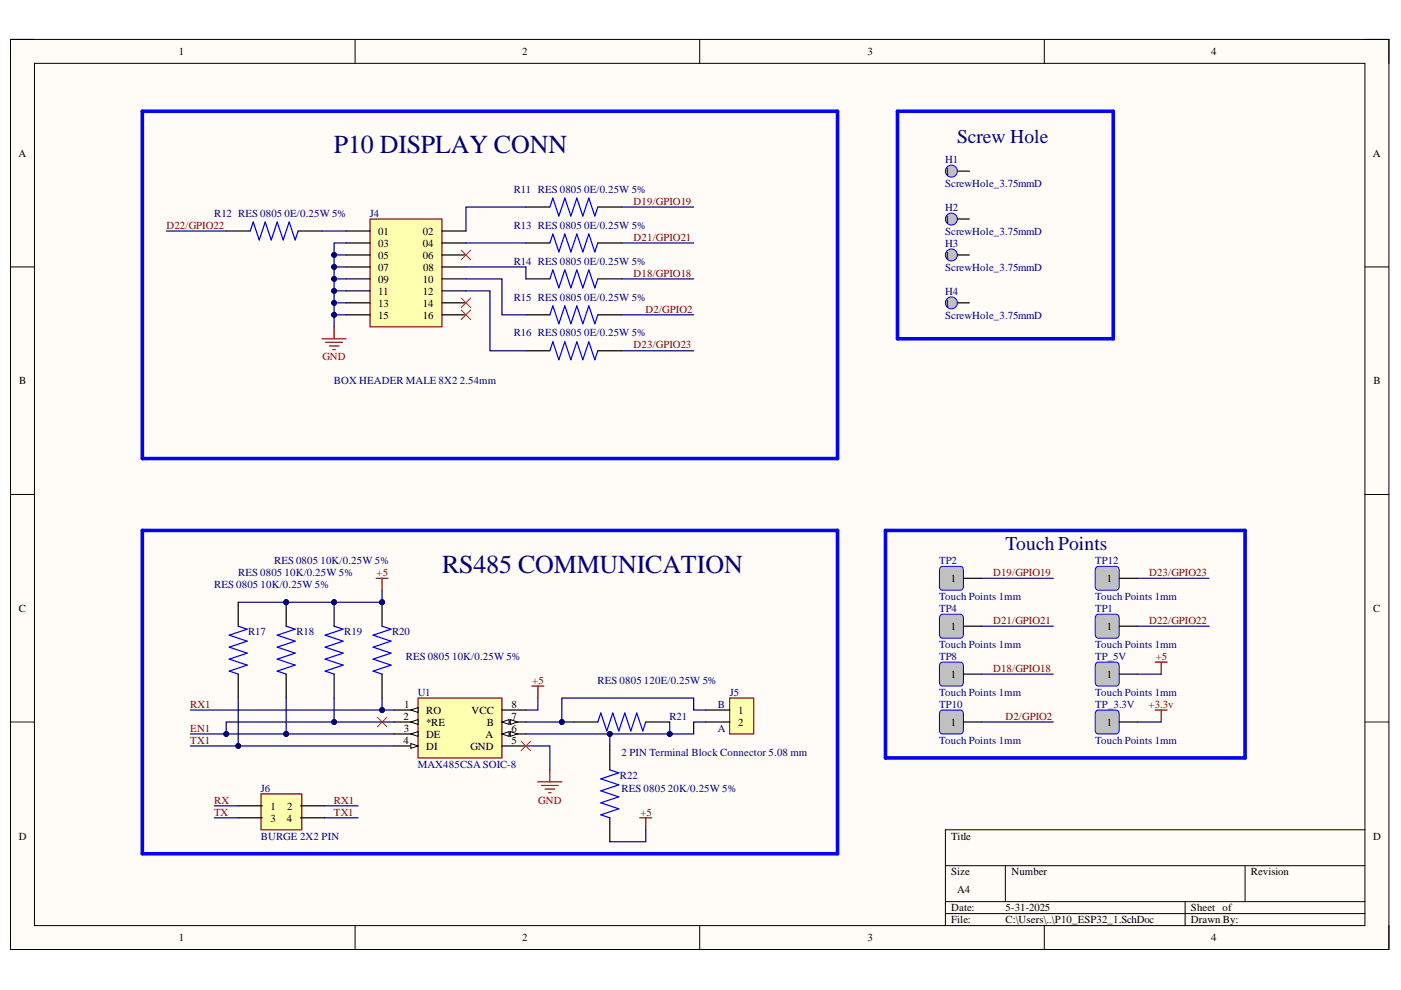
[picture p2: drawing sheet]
<svg xmlns="http://www.w3.org/2000/svg" width="297mm" height="210mm" viewBox="0 0 297 210" stroke-linecap="round" stroke-linejoin="round" font-family="sans-serif">
<defs><g id="words">
<g font-size="5.5" fill="#000080">
<text x="70.8" y="32.5">P10 DISPLAY CONN</text>
<text x="93.7" y="121.5">RS485 COMMUNICATION</text>
</g>
<g font-size="4.1" fill="#000080">
<text x="202.9" y="30.3">Screw Hole</text>
<text x="213.2" y="116.6">Touch Points</text>
</g>
<g font-size="2.3">
<text x="37.9" y="11.7">1</text>
<text x="110.7" y="11.7">2</text>
<text x="183.9" y="11.7">3</text>
<text x="256.8" y="11.7">4</text>
<text x="3.9" y="33.3">A</text>
<text x="291.1" y="33.3">A</text>
<text x="200.3" y="37.1">1</text>
<text x="200.3" y="47.2">1</text>
<text x="80.2" y="49.8">01</text>
<text x="80.2" y="52.3">03</text>
<text x="89.7" y="49.8">02</text>
<text x="89.7" y="52.3">04</text>
<text x="80.2" y="54.9">05</text>
<text x="80.2" y="57.4">07</text>
<text x="80.2" y="59.9">09</text>
<text x="89.7" y="54.9">06</text>
<text x="89.7" y="59.9">10</text>
<text x="89.7" y="57.4">08</text>
<text x="200.3" y="54.9">1</text>
<text x="80.2" y="62.5">11</text>
<text x="80.2" y="65">13</text>
<text x="89.7" y="62.5">12</text>
<text x="89.7" y="65">14</text>
<text x="200.3" y="65">1</text>
<text x="80.2" y="67.5">15</text>
<text x="89.7" y="67.5">16</text>
<text x="4.1" y="81.5">B</text>
<text x="291.2" y="81.5">B</text>
<text x="201.6" y="123.4">1</text>
<text x="234.6" y="123.4">1</text>
<text x="4" y="129.7">C</text>
<text x="291.2" y="129.7">C</text>
<text x="201.6" y="133.5">1</text>
<text x="234.6" y="133.5">1</text>
<text x="201.6" y="143.7">1</text>
<text x="234.6" y="143.7">1</text>
<text x="85.5" y="152.6">2</text>
<text x="85.6" y="155.2">3</text>
<text x="85.7" y="150.1">1</text>
<text x="90.3" y="151.4">RO</text>
<text x="90.3" y="153.9">*RE</text>
<text x="100" y="151.4">VCC</text>
<text x="103.2" y="153.9">B</text>
<text x="108.4" y="150.1">8</text>
<text x="108.4" y="152.6">7</text>
<text x="108.4" y="155.2">6</text>
<text x="156.5" y="151.4">1</text>
<text x="156.5" y="153.9">2</text>
<text x="201.6" y="153.9">1</text>
<text x="234.6" y="153.9">1</text>
<text x="85.5" y="157.7">4</text>
<text x="90.3" y="156.4">DE</text>
<text x="90.3" y="159">DI</text>
<text x="99.7" y="159">GND</text>
<text x="102.9" y="156.4">A</text>
<text x="108.4" y="157.7">5</text>
<text x="57.4" y="171.7">1</text>
<text x="60.9" y="171.7">2</text>
<text x="4" y="178">D</text>
<text x="57.4" y="174.2">3</text>
<text x="60.8" y="174.2">4</text>
<text x="201.7" y="178">Title</text>
<text x="291.2" y="178">D</text>
<text x="201.7" y="185.6">Size</text>
<text x="214.4" y="185.6">Number</text>
<text x="265.2" y="185.6">Revision</text>
<text x="202.9" y="189.4">A4</text>
<text x="201.7" y="193.2">Date:</text>
<text x="201.7" y="195.7">File:</text>
<text x="213.2" y="193.2">5-31-2025</text>
<text x="213.2" y="195.7">C:\Users\..\P10_ESP32_1.SchDoc</text>
<text x="252.5" y="193.2">Sheet of</text>
<text x="252.5" y="195.7">Drawn By:</text>
<text x="37.9" y="199.5">1</text>
<text x="110.7" y="199.5">2</text>
<text x="183.9" y="199.5">3</text>
<text x="256.8" y="199.5">4</text>
</g>
<g font-size="2.3" fill="#000080">
<text x="200.4" y="34.6">H1</text>
<text x="109" y="40.9">R11 RES 0805</text>
<text x="123.8" y="40.9">0E/0.25W 5%</text>
<text x="200.4" y="39.6">ScrewHole_3.75mmD</text>
<text x="45.4" y="46">R12 RES 0805</text>
<text x="60.3" y="46">0E/0.25W 5%</text>
<text x="78.4" y="46">J4</text>
<text x="200.4" y="44.7">H2</text>
<text x="109" y="48.5">R13 RES 0805</text>
<text x="123.8" y="48.5">0E/0.25W 5%</text>
<text x="200.4" y="49.8">ScrewHole_3.75mmD</text>
<text x="200.4" y="52.3">H3</text>
<text x="109" y="56.1">R14 RES 0805</text>
<text x="123.8" y="56.1">0E/0.25W 5%</text>
<text x="200.4" y="57.4">ScrewHole_3.75mmD</text>
<text x="109" y="63.7">R15 RES 0805</text>
<text x="123.8" y="63.7">0E/0.25W 5%</text>
<text x="200.4" y="62.5">H4</text>
<text x="109" y="71.3">R16 RES 0805</text>
<text x="123.8" y="71.3">0E/0.25W 5%</text>
<text x="200.4" y="67.5">ScrewHole_3.75mmD</text>
<text x="70.8" y="81.5">BOX HEADER MALE 8X2</text>
<text x="97.5" y="81.5">2.54mm</text>
<text x="58.1" y="119.6">RES 0805</text>
<text x="67.9" y="119.6">10K/0.25W 5%</text>
<text x="199.1" y="119.6">TP2</text>
<text x="232.2" y="119.6">TP12</text>
<text x="45.4" y="124.7">RES 0805</text>
<text x="50.5" y="122.1">RES 0805</text>
<text x="55.2" y="124.7">10K/0.25W 5%</text>
<text x="60.3" y="122.1">10K/0.25W 5%</text>
<text x="199.1" y="127.2">Touch Points 1mm</text>
<text x="199.1" y="129.7">TP4</text>
<text x="232.2" y="127.2">Touch Points 1mm</text>
<text x="232.2" y="129.7">TP1</text>
<text x="52.6" y="134.6">R17</text>
<text x="62.8" y="134.6">R18</text>
<text x="73" y="134.6">R19</text>
<text x="83.2" y="134.6">R20</text>
<text x="199.1" y="137.3">Touch Points 1mm</text>
<text x="232.2" y="137.3">Touch Points 1mm</text>
<text x="86" y="139.9">RES 0805</text>
<text x="95.9" y="139.9">10K/0.25W 5%</text>
<text x="199.1" y="139.9">TP8</text>
<text x="232.2" y="139.9">TP_5V</text>
<text x="88.6" y="147.5">U1</text>
<text x="126.7" y="144.9">RES 0805</text>
<text x="136.5" y="144.9">120E/0.25W 5%</text>
<text x="154.7" y="147.5">J5</text>
<text x="199.1" y="147.5">Touch Points 1mm</text>
<text x="232.2" y="147.5">Touch Points 1mm</text>
<text x="141.9" y="152.6">R21</text>
<text x="152.2" y="155.2">A</text>
<text x="152.2" y="150.1">B</text>
<text x="199.1" y="150.1">TP10</text>
<text x="232.2" y="150.1">TP_3.3V</text>
<text x="131.8" y="160.2">2 PIN Terminal Block Connector 5.08 mm</text>
<text x="199.1" y="157.7">Touch Points 1mm</text>
<text x="232.2" y="157.7">Touch Points 1mm</text>
<text x="55.3" y="167.9">J6</text>
<text x="88.6" y="162.8">MAX485CSA SOIC-8</text>
<text x="131.5" y="165.1">R22</text>
<text x="131.8" y="167.9">RES 0805</text>
<text x="141.6" y="167.9">20K/0.25W 5%</text>
<text x="55.3" y="178">BURGE 2X2 PIN</text>
</g>
<g font-size="2.3" fill="#800000">
<text x="134.3" y="43.4">D19/GPIO19</text>
<text x="35.3" y="48.5">D22/GPIO22</text>
<text x="134.3" y="51.1">D21/GPIO21</text>
<text x="134.3" y="58.7">D18/GPIO18</text>
<text x="136.9" y="66.3">D2/GPIO2</text>
<text x="68.3" y="76.4">GND</text>
<text x="134.3" y="73.9">D23/GPIO23</text>
<text x="79.9" y="122.1">+5</text>
<text x="210.5" y="122.1">D19/GPIO19</text>
<text x="243.6" y="122.1">D23/GPIO23</text>
<text x="210.5" y="132.3">D21/GPIO21</text>
<text x="243.6" y="132.3">D22/GPIO22</text>
<text x="210.5" y="142.4">D18/GPIO18</text>
<text x="245.1" y="139.9">+5</text>
<text x="112.8" y="144.9">+5</text>
<text x="40.3" y="150.1">RX1</text>
<text x="40.3" y="155.2">EN1</text>
<text x="213.2" y="152.6">D2/GPIO2</text>
<text x="243.5" y="150.1">+3.3v</text>
<text x="40.3" y="157.7">TX1</text>
<text x="45.4" y="170.4">RX</text>
<text x="45.4" y="172.9">TX</text>
<text x="70.8" y="170.4">RX1</text>
<text x="70.8" y="172.9">TX1</text>
<text x="114.1" y="170.4">GND</text>
<text x="135.8" y="172.9">+5</text>
</g>
</g></defs>
<path d="M2.2 8.4h292.3v192.9h-292.3z" fill-rule="evenodd" fill="#fffcf8"/>
<path d="M2.2 8.4h292.3v192.9h-292.3z" fill="none" stroke="#000" stroke-width=".21"/>
<path d="M7.3 13.4h282.1v182.8h-282.1z" fill-rule="evenodd" fill="#fffcf8"/>
<g fill="none" stroke="#000" stroke-width=".21">
<path d="M2.2 8.4h5.1M7.3 13.4h282.1v182.8h-282.1zM75.3 8.4v5M148.3 8.4v5M221.4 8.4v5M289.4 8.4h5.1v5M2.2 56.6h5.1M289.4 56.6h5.1M2.2 104.8h5.1M289.4 104.8h5.1M2.2 153.1h5.1M289.4 153.1h5.1"/>
<path d="M289.4 175.9h-89v20.3M75.3 196.2v5.1M148.3 196.2v5.1M200.4 183.6h89M200.4 191.2h89M200.4 193.7h89M213.2 183.6v7.6M221.4 196.2v5.1M251.3 191.2v5M264 183.6v7.6M294.5 196.2v5.1"/>
</g>
<path d="M78.5 46.4h15.2v22.9h-15.2z" fill-rule="evenodd" fill="#ffffb0"/>
<path d="M78.5 46.4h15.2v22.9h-15.2zM68.3 71.8h5.1M69.1 72.6h3.5M69.8 73.4h2.1M70.6 74.1h.5M70.8 69.3v2.5" fill="none" stroke="#800000" stroke-width=".25"/>
<g fill="none" stroke="#000" stroke-width=".25">
<path d="M73.4 49h5.1M73.4 51.5h5.1M73.4 54.1h5.1M73.4 56.6h5.1M73.4 59.1h5.1M93.7 49h5.1M93.7 51.5h5.1M93.7 54.1h5.1M93.7 56.6h5.1M93.7 59.1h5.1M73.4 61.7h5.1M73.4 64.2h5.1"/>
<path d="M73.4 66.8h5.1M93.7 61.7h5.1M93.7 64.2h5.1M93.7 66.8h5.1"/>
</g>
<path d="M97.8 53l2 2.1M99.8 53l-2 2.1M97.8 63.2l2 2M97.8 65.7l2 2.1M99.8 63.2l-2 2M99.8 65.7l-2 2.1" fill="none" stroke="#f00" stroke-width=".21"/>
<path d="M88.6 148h17.8v12.7h-17.8z" fill-rule="evenodd" fill="#ffffb0"/>
<path d="M88.6 148h17.8v12.7h-17.8z" fill="none" stroke="#800000" stroke-width=".25"/>
<path d="M83.5 150.5h5.1" fill="none" stroke="#000" stroke-width=".25"/>
<path d="M87.1 150.5l1.5-.5v1z" fill="#f8fcff"/>
<path d="M87.1 150.5l1.5-.5v1z" fill="none" stroke="#000" stroke-width=".21"/>
<path d="M83.5 153.1h5.1M106.4 150.5h5.1" fill="none" stroke="#000" stroke-width=".25"/>
<path d="M87.1 153.1l1.5-.5v1z" fill="#f8fcff"/>
<path d="M87.1 153.1l1.5-.5v1z" fill="none" stroke="#000" stroke-width=".21"/>
<path d="M106.4 153.1h5.1" fill="none" stroke="#000" stroke-width=".25"/>
<path d="M106.4 153.1l1.5-.5v1z" fill="#f8fcff"/>
<path d="M106.4 153.1l1.5-.5v1z" fill="none" stroke="#000" stroke-width=".21"/>
<path d="M108.2 152.6l1.5 .5-1.5 .5z" fill="#f8fcff"/>
<path d="M108.2 152.6l1.5 .5-1.5 .5z" fill="none" stroke="#000" stroke-width=".21"/>
<path d="M83.5 155.6h5.1" fill="none" stroke="#000" stroke-width=".25"/>
<path d="M87.1 155.6l1.5-.5v1z" fill="#f8fcff"/>
<path d="M87.1 155.6l1.5-.5v1z" fill="none" stroke="#000" stroke-width=".21"/>
<path d="M106.4 155.6h5.1" fill="none" stroke="#000" stroke-width=".25"/>
<path d="M106.4 155.6l1.5-.5v1z" fill="#f8fcff"/>
<path d="M106.4 155.6l1.5-.5v1z" fill="none" stroke="#000" stroke-width=".21"/>
<path d="M108.2 155.1l1.5 .5-1.5 .5z" fill="#f8fcff"/>
<path d="M108.2 155.1l1.5 .5-1.5 .5z" fill="none" stroke="#000" stroke-width=".21"/>
<path d="M83.5 158.2h5.1" fill="none" stroke="#000" stroke-width=".25"/>
<path d="M87.1 157.7l1.5 .5-1.5 .5z" fill="#f8fcff"/>
<path d="M87.1 157.7l1.5 .5-1.5 .5z" fill="none" stroke="#000" stroke-width=".21"/>
<path d="M50.5 127.7v5.1M50.5 142.9v5.1M106.4 158.2h5.1" fill="none" stroke="#000" stroke-width=".25"/>
<path d="M50.5 132.8l1.9 .6-3.8 1.3 3.8 1.2-3.8 1.3 3.8 1.3-3.8 1.3 3.8 1.2-3.8 1.3 1.9 .6" fill="none" stroke="#00f" stroke-width=".25"/>
<circle cx="60.7" cy="127.7" r=".51" fill="#000080"/>
<circle cx="60.7" cy="127.7" r=".51" fill="none" stroke="#000080" stroke-width=".21"/>
<path d="M60.7 132.8l1.9 .6-3.8 1.3 3.8 1.2-3.8 1.3 3.8 1.3-3.8 1.3 3.8 1.2-3.8 1.3 1.9 .6" fill="none" stroke="#00f" stroke-width=".25"/>
<path d="M60.7 127.7v5.1M60.7 142.9v5.1" fill="none" stroke="#000" stroke-width=".25"/>
<circle cx="60.7" cy="127.7" r=".51" fill="#000080"/>
<circle cx="60.7" cy="127.7" r=".51" fill="none" stroke="#000080" stroke-width=".21"/>
<circle cx="70.8" cy="127.7" r=".51" fill="#000080"/>
<circle cx="70.8" cy="127.7" r=".51" fill="none" stroke="#000080" stroke-width=".21"/>
<path d="M70.8 132.8l1.9 .6-3.8 1.3 3.8 1.2-3.8 1.3 3.8 1.3-3.8 1.3 3.8 1.2-3.8 1.3 1.9 .6" fill="none" stroke="#00f" stroke-width=".25"/>
<path d="M70.8 127.7v5.1M70.8 142.9v5.1" fill="none" stroke="#000" stroke-width=".25"/>
<circle cx="70.8" cy="127.7" r=".51" fill="#000080"/>
<circle cx="70.8" cy="127.7" r=".51" fill="none" stroke="#000080" stroke-width=".21"/>
<circle cx="81" cy="127.7" r=".51" fill="#000080"/>
<circle cx="81" cy="127.7" r=".51" fill="none" stroke="#000080" stroke-width=".21"/>
<path d="M81 132.8l1.9 .6-3.8 1.3 3.8 1.2-3.8 1.3 3.8 1.3-3.8 1.3 3.8 1.2-3.8 1.3 1.9 .6" fill="none" stroke="#00f" stroke-width=".25"/>
<path d="M81 127.7v5.1M81 142.9v5.1" fill="none" stroke="#000" stroke-width=".25"/>
<circle cx="81" cy="127.7" r=".51" fill="#000080"/>
<circle cx="81" cy="127.7" r=".51" fill="none" stroke="#000080" stroke-width=".21"/>
<path d="M126.7 153.1l.7-1.9 1.3 3.8 1.2-3.8 1.3 3.8 1.3-3.8 1.2 3.8 1.3-3.8 1.3 3.8 .6-1.9M129.3 163.2l1.9 .7-3.8 1.2 3.8 1.3-3.8 1.3 3.8 1.3-3.8 1.2 3.8 1.3-3.8 1.3 1.9 .6" fill="none" stroke="#00f" stroke-width=".25"/>
<path d="M121.7 153.1h5M129.3 158.2v5M136.9 153.1h5.1M129.3 173.4v5.1" fill="none" stroke="#000" stroke-width=".25"/>
<path d="M112.8 145.5h2.5M114 145.5v2.5M135.6 173.4h2.6M136.9 173.4v2.5" fill="none" stroke="#800000" stroke-width=".25"/>
<path d="M154.7 148h5.1v7.6h-5.1z" fill-rule="evenodd" fill="#ffffb0"/>
<path d="M154.7 148h5.1v7.6h-5.1zM114 165.8h5.1M114.8 166.5h3.6M115.6 167.3h2M116.3 168.1h.5M116.6 163.2v2.6" fill="none" stroke="#800000" stroke-width=".25"/>
<path d="M149.6 150.5h5.1M149.6 153.1h5.1" fill="none" stroke="#000" stroke-width=".25"/>
<path d="M30.2 23.6h147.4v73.6h-147.4zM30.2 112.5h147.4v68.5h-147.4z" fill="none" stroke="#00f" stroke-width=".76"/>
<path d="M55.3 168.3h8.7v7.6h-8.7z" fill-rule="evenodd" fill="#ffffb0"/>
<path d="M79.7 122.6h2.6M81 122.6v2.6M55.3 168.3h8.7v7.6h-8.7z" fill="none" stroke="#800000" stroke-width=".25"/>
<g fill="none" stroke="#000" stroke-width=".25">
<path d="M48 49h5M63.2 49h5.1M111.5 43.9h5.1M111.5 51.5h5.1M111.5 59.1h5.1M126.7 43.9h5.1M126.7 51.5h5.1M126.7 59.1h5.1M111.5 66.8h5.1M111.5 74.4h5.1M126.7 66.8h5.1M126.7 74.4h5.1"/>
<path d="M50.5 170.9h5.1M50.5 173.4h5.1M63.7 170.9h5.1M63.7 173.4h5.1"/>
</g>
<path d="M53 49l.7-1.9 1.3 3.8 1.2-3.8 1.3 3.8 1.3-3.8 1.2 3.8 1.3-3.8 1.3 3.8 .6-1.9M116.6 43.9l.6-1.9 1.3 3.8 1.3-3.8 1.2 3.8 1.3-3.8 1.3 3.8 1.2-3.8 1.3 3.8 .6-1.9M116.6 51.5l.6-1.9 1.3 3.8 1.3-3.8 1.2 3.8 1.3-3.8 1.3 3.8 1.2-3.8 1.3 3.8 .6-1.9M116.6 59.1l.6-1.9 1.3 3.8 1.3-3.8 1.2 3.8 1.3-3.8 1.3 3.8 1.2-3.8 1.3 3.8 .6-1.9M116.6 66.8l.6-2 1.3 3.9 1.3-3.9 1.2 3.9 1.3-3.9 1.3 3.9 1.2-3.9 1.3 3.9 .6-1.9M116.6 74.4l.6-1.9 1.3 3.8 1.3-3.8 1.2 3.8 1.3-3.8 1.3 3.8 1.2-3.8 1.3 3.8 .6-1.9" fill="none" stroke="#00f" stroke-width=".25"/>
<path d="M190.3 23.6h45.7v48.2h-45.7z" fill="none" stroke="#00f" stroke-width=".76"/>
<circle cx="201.7" cy="36.3" r="1.27" fill="#c0c0c0"/>
<circle cx="201.7" cy="36.3" r="1.27" fill="none" stroke="#00f" stroke-width=".21"/>
<path d="M203 36.3h2.5" fill="none" stroke="#000" stroke-width=".25"/>
<circle cx="201.7" cy="46.4" r="1.27" fill="#c0c0c0"/>
<circle cx="201.7" cy="46.4" r="1.27" fill="none" stroke="#00f" stroke-width=".21"/>
<path d="M203 46.4h2.5" fill="none" stroke="#000" stroke-width=".25"/>
<circle cx="201.7" cy="54.1" r="1.27" fill="#c0c0c0"/>
<circle cx="201.7" cy="54.1" r="1.27" fill="none" stroke="#00f" stroke-width=".21"/>
<path d="M203 54.1h2.5" fill="none" stroke="#000" stroke-width=".25"/>
<circle cx="201.7" cy="64.2" r="1.27" fill="#c0c0c0"/>
<circle cx="201.7" cy="64.2" r="1.27" fill="none" stroke="#00f" stroke-width=".21"/>
<path d="M203 64.2h2.5" fill="none" stroke="#000" stroke-width=".25"/>
<path d="M199.4 120.3l.4-.2h3.8a.73 .73 0 0 1 .7 .8v3.5a.74 .74 0 0 1-.7 .8h-3.8a.74 .74 0 0 1-.6-.8v-3.5z" fill="#c0c0c0"/>
<path d="M199.4 120.3l.4-.2h3.8a.73 .73 0 0 1 .7 .8v3.5a.74 .74 0 0 1-.7 .8h-3.8a.74 .74 0 0 1-.6-.8v-3.5z" fill="none" stroke="#00f" stroke-width=".21"/>
<path d="M204.3 122.6h3.8" fill="none" stroke="#000" stroke-width=".25"/>
<path d="M199.4 130.5l.4-.3h3.8a.74 .74 0 0 1 .7 .8v3.5a.74 .74 0 0 1-.7 .8h-3.8a.74 .74 0 0 1-.6-.8v-3.5z" fill="#c0c0c0"/>
<path d="M199.4 130.5l.4-.3h3.8a.74 .74 0 0 1 .7 .8v3.5a.74 .74 0 0 1-.7 .8h-3.8a.74 .74 0 0 1-.6-.8v-3.5z" fill="none" stroke="#00f" stroke-width=".21"/>
<path d="M204.3 132.8h3.8" fill="none" stroke="#000" stroke-width=".25"/>
<path d="M199.4 140.6l.4-.2h3.8a.74 .74 0 0 1 .7 .8v3.5a.74 .74 0 0 1-.7 .8h-3.8a.77 .77 0 0 1-.6-.8v-3.5z" fill="#c0c0c0"/>
<path d="M199.4 140.6l.4-.2h3.8a.74 .74 0 0 1 .7 .8v3.5a.74 .74 0 0 1-.7 .8h-3.8a.77 .77 0 0 1-.6-.8v-3.5z" fill="none" stroke="#00f" stroke-width=".21"/>
<path d="M204.3 142.9h3.8" fill="none" stroke="#000" stroke-width=".25"/>
<path d="M199.4 150.8l.4-.3h3.8a.73 .73 0 0 1 .7 .8v3.5a.73 .73 0 0 1-.7 .8h-3.8a.73 .73 0 0 1-.6-.8v-3.5z" fill="#c0c0c0"/>
<path d="M199.4 150.8l.4-.3h3.8a.73 .73 0 0 1 .7 .8v3.5a.73 .73 0 0 1-.7 .8h-3.8a.73 .73 0 0 1-.6-.8v-3.5z" fill="none" stroke="#00f" stroke-width=".21"/>
<path d="M204.3 153.1h3.8" fill="none" stroke="#000" stroke-width=".25"/>
<path d="M232.4 120.3l.5-.2h3.7a.73 .73 0 0 1 .7 .8v3.5a.74 .74 0 0 1-.7 .8h-3.7a.74 .74 0 0 1-.7-.8v-3.5z" fill="#c0c0c0"/>
<path d="M232.4 120.3l.5-.2h3.7a.73 .73 0 0 1 .7 .8v3.5a.74 .74 0 0 1-.7 .8h-3.7a.74 .74 0 0 1-.7-.8v-3.5z" fill="none" stroke="#00f" stroke-width=".21"/>
<path d="M237.3 122.6h3.8" fill="none" stroke="#000" stroke-width=".25"/>
<path d="M232.4 130.5l.5-.3h3.7a.74 .74 0 0 1 .7 .8v3.5a.74 .74 0 0 1-.7 .8h-3.7a.74 .74 0 0 1-.7-.8v-3.5z" fill="#c0c0c0"/>
<path d="M232.4 130.5l.5-.3h3.7a.74 .74 0 0 1 .7 .8v3.5a.74 .74 0 0 1-.7 .8h-3.7a.74 .74 0 0 1-.7-.8v-3.5z" fill="none" stroke="#00f" stroke-width=".21"/>
<path d="M237.3 132.8h3.8" fill="none" stroke="#000" stroke-width=".25"/>
<path d="M232.4 140.6l.5-.2h3.7a.74 .74 0 0 1 .7 .8v3.5a.74 .74 0 0 1-.7 .8h-3.7a.77 .77 0 0 1-.7-.8v-3.5z" fill="#c0c0c0"/>
<path d="M232.4 140.6l.5-.2h3.7a.74 .74 0 0 1 .7 .8v3.5a.74 .74 0 0 1-.7 .8h-3.7a.77 .77 0 0 1-.7-.8v-3.5z" fill="none" stroke="#00f" stroke-width=".21"/>
<path d="M237.3 142.9h3.8" fill="none" stroke="#000" stroke-width=".25"/>
<path d="M232.4 150.8l.5-.3h3.7a.73 .73 0 0 1 .7 .8v3.5a.73 .73 0 0 1-.7 .8h-3.7a.73 .73 0 0 1-.7-.8v-3.5z" fill="#c0c0c0"/>
<path d="M232.4 150.8l.5-.3h3.7a.73 .73 0 0 1 .7 .8v3.5a.73 .73 0 0 1-.7 .8h-3.7a.73 .73 0 0 1-.7-.8v-3.5z" fill="none" stroke="#00f" stroke-width=".21"/>
<path d="M237.3 153.1h3.8" fill="none" stroke="#000" stroke-width=".25"/>
<path d="M244.9 140.4h2.6M244.9 150.5h2.6M246.2 140.4v2.5M246.2 150.5v2.6" fill="none" stroke="#800000" stroke-width=".25"/>
<path d="M187.7 112.5h76.3v48.2h-76.3z" fill="none" stroke="#00f" stroke-width=".76"/>
<path d="M80 152.1l2 2M82 152.1l-2 2" fill="none" stroke="#f00" stroke-width=".21"/>
<path d="M70.8 54.1h2.6" fill="none" stroke="#000080" stroke-width=".25"/>
<circle cx="70.8" cy="54.1" r=".51" fill="#000080"/>
<circle cx="70.8" cy="54.1" r=".51" fill="none" stroke="#000080" stroke-width=".21"/>
<path d="M70.8 56.6h2.6" fill="none" stroke="#000080" stroke-width=".25"/>
<circle cx="70.8" cy="56.6" r=".51" fill="#000080"/>
<circle cx="70.8" cy="56.6" r=".51" fill="none" stroke="#000080" stroke-width=".21"/>
<path d="M70.8 59.1h2.6" fill="none" stroke="#000080" stroke-width=".25"/>
<circle cx="70.8" cy="59.1" r=".51" fill="#000080"/>
<circle cx="70.8" cy="59.1" r=".51" fill="none" stroke="#000080" stroke-width=".21"/>
<path d="M70.8 61.7h2.6" fill="none" stroke="#000080" stroke-width=".25"/>
<circle cx="70.8" cy="61.7" r=".51" fill="#000080"/>
<circle cx="70.8" cy="61.7" r=".51" fill="none" stroke="#000080" stroke-width=".21"/>
<path d="M70.8 64.2h2.6" fill="none" stroke="#000080" stroke-width=".25"/>
<circle cx="70.8" cy="64.2" r=".51" fill="#000080"/>
<circle cx="70.8" cy="64.2" r=".51" fill="none" stroke="#000080" stroke-width=".21"/>
<path d="M70.8 66.8h2.6" fill="none" stroke="#000080" stroke-width=".25"/>
<circle cx="70.8" cy="66.8" r=".51" fill="#000080"/>
<circle cx="70.8" cy="66.8" r=".51" fill="none" stroke="#000080" stroke-width=".21"/>
<path d="M73.4 51.5h-2.6v17.8" fill="none" stroke="#000080" stroke-width=".25"/>
<circle cx="70.8" cy="66.8" r=".51" fill="#000080"/>
<circle cx="70.8" cy="66.8" r=".51" fill="none" stroke="#000080" stroke-width=".21"/>
<circle cx="70.8" cy="64.2" r=".51" fill="#000080"/>
<circle cx="70.8" cy="64.2" r=".51" fill="none" stroke="#000080" stroke-width=".21"/>
<circle cx="70.8" cy="61.7" r=".51" fill="#000080"/>
<circle cx="70.8" cy="61.7" r=".51" fill="none" stroke="#000080" stroke-width=".21"/>
<circle cx="70.8" cy="59.1" r=".51" fill="#000080"/>
<circle cx="70.8" cy="59.1" r=".51" fill="none" stroke="#000080" stroke-width=".21"/>
<circle cx="70.8" cy="56.6" r=".51" fill="#000080"/>
<circle cx="70.8" cy="56.6" r=".51" fill="none" stroke="#000080" stroke-width=".21"/>
<circle cx="70.8" cy="54.1" r=".51" fill="#000080"/>
<circle cx="70.8" cy="54.1" r=".51" fill="none" stroke="#000080" stroke-width=".21"/>
<path d="M40.3 150.5h43.2" fill="none" stroke="#000080" stroke-width=".25"/>
<circle cx="81" cy="150.5" r=".51" fill="#000080"/>
<circle cx="81" cy="150.5" r=".51" fill="none" stroke="#000080" stroke-width=".21"/>
<path d="M40.3 158.2h43.2" fill="none" stroke="#000080" stroke-width=".25"/>
<circle cx="50.5" cy="158.2" r=".51" fill="#000080"/>
<circle cx="50.5" cy="158.2" r=".51" fill="none" stroke="#000080" stroke-width=".21"/>
<path d="M81 148v2.5" fill="none" stroke="#000080" stroke-width=".25"/>
<circle cx="81" cy="150.5" r=".51" fill="#000080"/>
<circle cx="81" cy="150.5" r=".51" fill="none" stroke="#000080" stroke-width=".21"/>
<path d="M60.7 148v7.6" fill="none" stroke="#000080" stroke-width=".25"/>
<circle cx="60.7" cy="155.6" r=".51" fill="#000080"/>
<circle cx="60.7" cy="155.6" r=".51" fill="none" stroke="#000080" stroke-width=".21"/>
<path d="M50.5 148v10.2" fill="none" stroke="#000080" stroke-width=".25"/>
<circle cx="50.5" cy="158.2" r=".51" fill="#000080"/>
<circle cx="50.5" cy="158.2" r=".51" fill="none" stroke="#000080" stroke-width=".21"/>
<path d="M111.5 153.1h10.2M114 148v2.5h-2.5" fill="none" stroke="#000080" stroke-width=".25"/>
<circle cx="119.1" cy="153.1" r=".51" fill="#000080"/>
<circle cx="119.1" cy="153.1" r=".51" fill="none" stroke="#000080" stroke-width=".21"/>
<path d="M149.6 153.1h-2.5v2.5h-35.6" fill="none" stroke="#000080" stroke-width=".25"/>
<circle cx="129.3" cy="155.6" r=".51" fill="#000080"/>
<circle cx="129.3" cy="155.6" r=".51" fill="none" stroke="#000080" stroke-width=".21"/>
<circle cx="142" cy="155.6" r=".51" fill="#000080"/>
<circle cx="142" cy="155.6" r=".51" fill="none" stroke="#000080" stroke-width=".21"/>
<path d="M142 153.1v2.5" fill="none" stroke="#000080" stroke-width=".25"/>
<circle cx="142" cy="155.6" r=".51" fill="#000080"/>
<circle cx="142" cy="155.6" r=".51" fill="none" stroke="#000080" stroke-width=".21"/>
<path d="M111.5 158.2h5.1v5M129.3 155.6v2.6M136.9 175.9v2.6h-7.6" fill="none" stroke="#000080" stroke-width=".25"/>
<circle cx="129.3" cy="155.6" r=".51" fill="#000080"/>
<circle cx="129.3" cy="155.6" r=".51" fill="none" stroke="#000080" stroke-width=".21"/>
<path d="M149.6 150.5h-2.5v-2.5h-28v5.1" fill="none" stroke="#000080" stroke-width=".25"/>
<circle cx="119.1" cy="153.1" r=".51" fill="#000080"/>
<circle cx="119.1" cy="153.1" r=".51" fill="none" stroke="#000080" stroke-width=".21"/>
<path d="M81 125.2v2.5h-30.5" fill="none" stroke="#000080" stroke-width=".25"/>
<circle cx="60.7" cy="127.7" r=".51" fill="#000080"/>
<circle cx="60.7" cy="127.7" r=".51" fill="none" stroke="#000080" stroke-width=".21"/>
<circle cx="70.8" cy="127.7" r=".51" fill="#000080"/>
<circle cx="70.8" cy="127.7" r=".51" fill="none" stroke="#000080" stroke-width=".21"/>
<circle cx="81" cy="127.7" r=".51" fill="#000080"/>
<circle cx="81" cy="127.7" r=".51" fill="none" stroke="#000080" stroke-width=".21"/>
<path d="M70.8 148v5.1" fill="none" stroke="#000080" stroke-width=".25"/>
<circle cx="70.8" cy="153.1" r=".51" fill="#000080"/>
<circle cx="70.8" cy="153.1" r=".51" fill="none" stroke="#000080" stroke-width=".21"/>
<path d="M83.5 153.1h-35.5v2.5M45.4 170.9h5.1M45.4 173.4h5.1M68.8 170.9h7.1M68.8 173.4h7.1" fill="none" stroke="#000080" stroke-width=".25"/>
<circle cx="70.8" cy="153.1" r=".51" fill="#000080"/>
<circle cx="70.8" cy="153.1" r=".51" fill="none" stroke="#000080" stroke-width=".21"/>
<circle cx="48" cy="155.6" r=".51" fill="#000080"/>
<circle cx="48" cy="155.6" r=".51" fill="none" stroke="#000080" stroke-width=".21"/>
<path d="M40.3 155.6h43.2" fill="none" stroke="#000080" stroke-width=".25"/>
<circle cx="60.7" cy="155.6" r=".51" fill="#000080"/>
<circle cx="60.7" cy="155.6" r=".51" fill="none" stroke="#000080" stroke-width=".21"/>
<circle cx="48" cy="155.6" r=".51" fill="#000080"/>
<circle cx="48" cy="155.6" r=".51" fill="none" stroke="#000080" stroke-width=".21"/>
<g fill="none" stroke="#000080" stroke-width=".25">
<path d="M35.3 49h12.7M68.3 49h5.1M98.8 56.6h12.7v2.5M98.8 59.1h7.6v7.7h5.1M98.8 51.5h12.7M111.5 43.9h-12.7v5.1M131.8 51.5h15.3M131.8 43.9h15.3M131.8 59.1h15.3M98.8 61.7h5.1v12.7h7.6M131.8 66.8h15.3M131.8 74.4h15.3"/>
<path d="M208.1 122.6h15.2M208.1 132.8h15.2M241.1 122.6h15.3M241.1 132.8h15.3M208.1 142.9h15.2M208.1 153.1h15.2M241.1 142.9h5.1M241.1 153.1h5.1"/>
</g>
<path d="M110.5 157.1l2 2.1M112.5 157.1l-2 2.1" fill="none" stroke="#f00" stroke-width=".21"/>
<use href="#words"/>
</svg>
